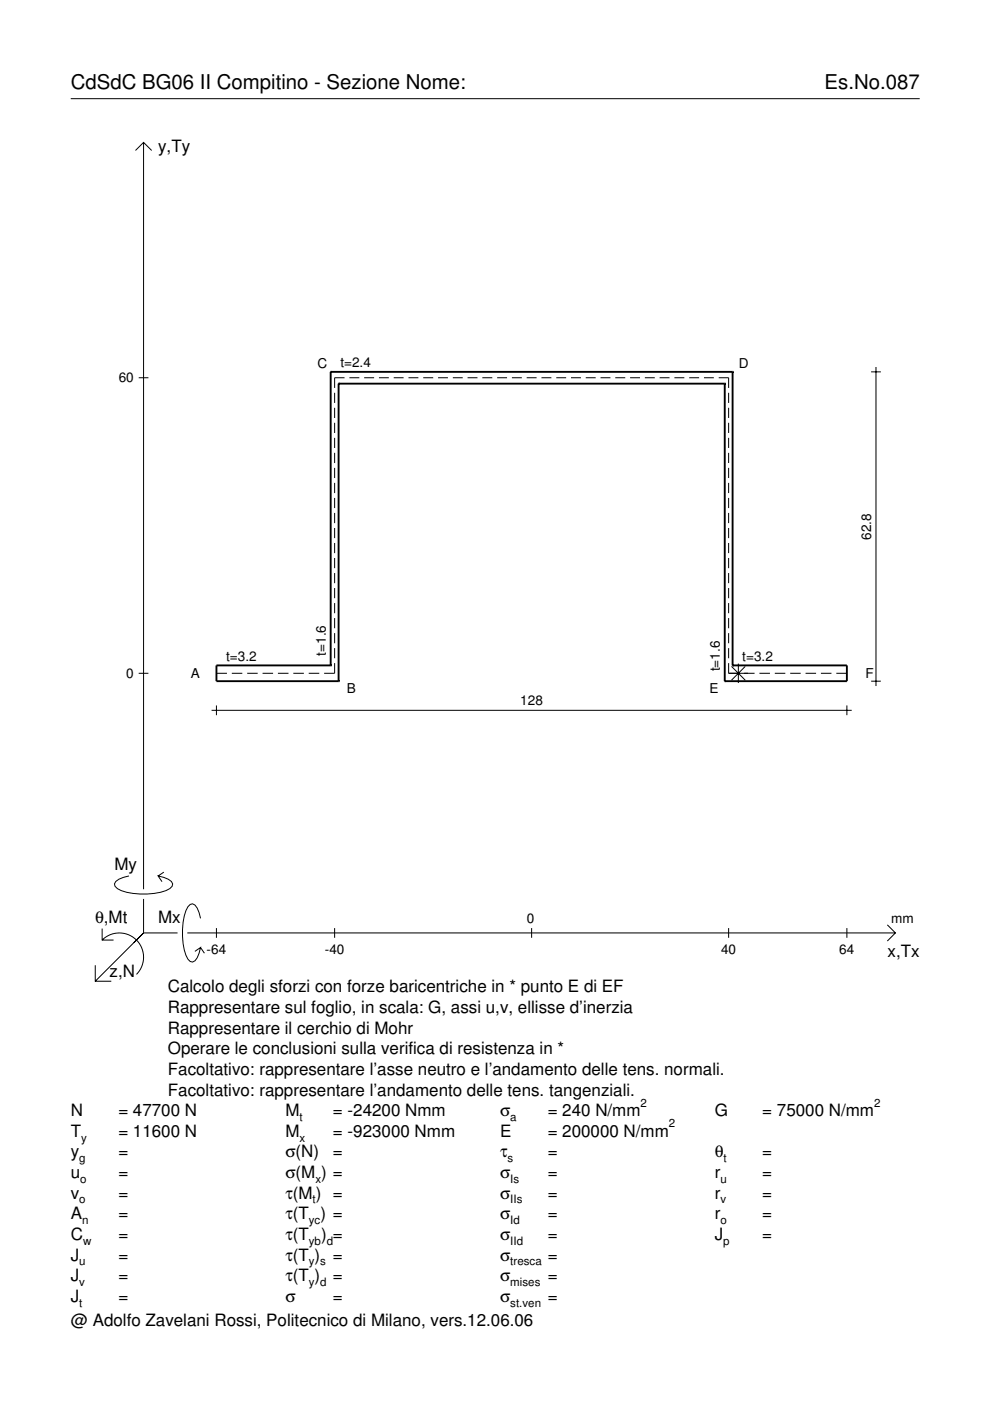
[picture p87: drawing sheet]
<svg xmlns="http://www.w3.org/2000/svg" width="210mm" height="297mm" viewBox="0 0 210 297" stroke-linecap="round" stroke-linejoin="round" font-family="sans-serif">
<defs><g id="words">
<g font-size="4.3">
<text x="15" y="18.9">CdSdC BG06 II Compitino - Sezione Nome:</text>
<text x="174.8" y="18.9">Es.No.087</text>
</g>
<g font-size="3.6">
<text x="33.5" y="32.3">y,Ty</text>
<text x="24.3" y="184.4">My</text>
<text x="20.1" y="195.7">θ,Mt</text>
<text x="33.5" y="195.7">Mx</text>
<text x="188.2" y="203">x,Tx</text>
<text x="23.2" y="207.1">z,N</text>
<text x="35.6" y="210.4">Calcolo degli sforzi con forze baricentriche in * punto E di EF</text>
<text x="35.6" y="214.8">Rappresentare sul foglio, in scala: G, assi u,v, ellisse d’inerzia</text>
<text x="35.6" y="219.2">Rappresentare il cerchio di Mohr</text>
<text x="35.6" y="223.5">Operare le conclusioni sulla verifica di resistenza in *</text>
<text x="35.6" y="227.9">Facoltativo: rappresentare l’asse neutro e l’andamento delle tens. normali.</text>
<text x="35.6" y="232.3">Facoltativo: rappresentare l’andamento delle tens. tangenziali.</text>
<text x="15" y="236.7">N</text>
<text x="25.1" y="236.7">= 47700 N</text>
<text x="60.5" y="236.7">M</text>
<text x="70.6" y="236.7">= -24200 Nmm</text>
<text x="106" y="236.7">σ</text>
<text x="116.1" y="236.7">= 240 N/mm</text>
<text x="151.5" y="236.7">G</text>
<text x="161.6" y="236.7">= 75000 N/mm</text>
<text x="15" y="241">T</text>
<text x="15" y="245.4">y</text>
<text x="25.1" y="241">= 11600 N</text>
<text x="25.1" y="245.4">=</text>
<text x="60.5" y="241">M</text>
<text x="60.5" y="245.4">σ(N)</text>
<text x="70.6" y="241">= -923000 Nmm</text>
<text x="70.6" y="245.4">=</text>
<text x="106" y="241">E</text>
<text x="106" y="245.4">τ</text>
<text x="116.1" y="241">= 200000 N/mm</text>
<text x="116.1" y="245.4">=</text>
<text x="151.5" y="245.4">θ</text>
<text x="161.6" y="245.4">=</text>
<text x="15" y="249.8">u</text>
<text x="25.1" y="249.8">=</text>
<text x="60.5" y="249.8">σ(M ) =</text>
<text x="106" y="249.8">σ</text>
<text x="116.1" y="249.8">=</text>
<text x="151.5" y="249.8">r</text>
<text x="161.6" y="249.8">=</text>
<text x="15" y="254.2">v</text>
<text x="25.1" y="254.2">=</text>
<text x="60.5" y="254.2">τ(M ) =</text>
<text x="106" y="254.2">σ</text>
<text x="116.1" y="254.2">=</text>
<text x="151.5" y="254.2">r</text>
<text x="161.6" y="254.2">=</text>
<text x="15" y="258.5">A</text>
<text x="15" y="262.9">C</text>
<text x="25.1" y="258.5">=</text>
<text x="25.1" y="262.9">=</text>
<text x="60.5" y="258.5">τ(T ) =</text>
<text x="60.5" y="262.9">τ(T</text>
<text x="68.1" y="262.9">) =</text>
<text x="106" y="258.5">σ</text>
<text x="106" y="262.9">σ</text>
<text x="116.1" y="258.5">=</text>
<text x="116.1" y="262.9">=</text>
<text x="151.5" y="258.5">r</text>
<text x="151.5" y="262.9">J</text>
<text x="161.6" y="258.5">=</text>
<text x="161.6" y="262.9">=</text>
<text x="15" y="267.3">J</text>
<text x="25.1" y="267.3">=</text>
<text x="60.5" y="267.3">τ(T )</text>
<text x="70.6" y="267.3">=</text>
<text x="106" y="267.3">σ</text>
<text x="116.1" y="267.3">=</text>
<text x="15" y="271.7">J</text>
<text x="25.1" y="271.7">=</text>
<text x="60.5" y="271.7">τ(T )</text>
<text x="70.6" y="271.7">=</text>
<text x="106" y="271.7">σ</text>
<text x="116.1" y="271.7">=</text>
<text x="15" y="281.2">@ Adolfo Zavelani Rossi, Politecnico di Milano, vers.12.06.06</text>
<text x="15" y="276">J</text>
<text x="25.1" y="276">=</text>
<text x="60.5" y="276">σ</text>
<text x="70.6" y="276">=</text>
<text x="106" y="276">σ</text>
<text x="116.1" y="276">=</text>
</g>
<g font-size="2.9">
<text x="72.2" y="77.8">t=2.4</text>
<text x="25.2" y="81.1">60</text>
<text x="67.3" y="78.1">C</text>
<text x="156.6" y="78.1">D</text>
<text x="184.7" y="114.4" transform="rotate(-90 184.7 114.4)">62.8</text>
<text x="26.8" y="143.8">0</text>
<text x="40.4" y="143.7">A</text>
<text x="47.9" y="140.1">t=3.2</text>
<text x="69.1" y="139" transform="rotate(-90 69.1 139)">t=1.6</text>
<text x="152.6" y="142.4" transform="rotate(-90 152.6 142.4)">t=1.6</text>
<text x="157.4" y="140.1">t=3.2</text>
<text x="183.5" y="143.7">F</text>
<text x="73.5" y="147">B</text>
<text x="110.3" y="149.6">128</text>
<text x="150.4" y="147">E</text>
<text x="111.7" y="195.7">0</text>
<text x="189" y="195.7">mm</text>
<text x="43.8" y="202.2">-64</text>
<text x="68.9" y="202.2">-40</text>
<text x="152.9" y="202.2">40</text>
<text x="178" y="202.2">64</text>
</g>
<g font-size="2.4">
<text x="63.5" y="237.7">t</text>
<text x="108.2" y="237.7">a</text>
<text x="135.8" y="234.7">2</text>
<text x="141.8" y="239">2</text>
<text x="185.3" y="234.7">2</text>
<text x="17.2" y="242">y</text>
<text x="63.5" y="242">x</text>
<text x="16.8" y="246.4">g</text>
<text x="17" y="250.8">o</text>
<text x="66.9" y="250.8">x</text>
<text x="107.6" y="246.4">s</text>
<text x="108.2" y="250.8">Is</text>
<text x="152.7" y="250.8">u</text>
<text x="153.4" y="246.4">t</text>
<text x="16.8" y="255.2">o</text>
<text x="66.3" y="255.2">t</text>
<text x="108.2" y="255.2">IIs</text>
<text x="152.7" y="255.2">v</text>
<text x="17.4" y="259.5">n</text>
<text x="17.6" y="263.9">w</text>
<text x="65.5" y="259.5">yc</text>
<text x="65.5" y="263.9">yb d</text>
<text x="108.2" y="259.5">Id</text>
<text x="108.2" y="263.9">IId</text>
<text x="152.7" y="259.5">o</text>
<text x="153.3" y="263.9">p</text>
<text x="16.8" y="268.3">u</text>
<text x="65.5" y="268.3">y s</text>
<text x="108.2" y="268.3">tresca</text>
<text x="16.8" y="272.7">v</text>
<text x="65.5" y="272.7">y d</text>
<text x="108.2" y="272.7">mises</text>
<text x="16.8" y="277">t</text>
<text x="108.2" y="277">st.ven</text>
</g>
</g></defs>
<g fill="none" stroke="#000" stroke-width=".21">
<path d="M15 20.9h180M28.7 31.9l1.7-1.7 1.8 1.7M30.4 30.2v158.3M184.7 78.8h2.1M185.7 77.8v67.7M29.4 80.1h2.1M70.9 83.3v2.1M70.9 86.5v2.1M70.9 89.6v2.2M70.9 92.8v2.2M70.9 96v2.2M70.9 99.2v2.2"/>
<path d="M73 80.1h-2.1v2.2M74.1 80.1h2.1M77.2 80.1h2.1M80.3 80.1h2.1M83.5 80.1h2.1M86.6 80.1h2.1M89.7 80.1h2.1M92.9 80.1h2.1M96 80.1h2.1M99.1 80.1h2.1M102.3 80.1h2.1M105.4 80.1h2.1"/>
<path d="M108.5 80.1h2.1M111.7 80.1h2.1M114.8 80.1h2.1M117.9 80.1h2.1M121.1 80.1h2.1M124.2 80.1h2.1M127.3 80.1h2.1M130.5 80.1h2.1M133.6 80.1h2.1M136.7 80.1h2.1M139.9 80.1h2.1M143 80.1h2.1"/>
<path d="M146.1 80.1h2.1M149.3 80.1h2.1M152.4 80.1h2.1v2.2M154.5 83.3v2.1M154.5 86.5v2.1M154.5 89.6v2.2M154.5 92.8v2.2M154.5 96v2.2M154.5 99.2v2.2M70.9 102.4v2.1M70.9 105.6v2.1M70.9 108.8v2.1"/>
<path d="M70.9 111.9v2.2M70.9 115.1v2.2M70.9 118.3v2.2M154.5 102.4v2.1M154.5 105.6v2.1M154.5 108.8v2.1M154.5 111.9v2.2M154.5 115.1v2.2M154.5 118.3v2.2M70.9 121.5v2.1M70.9 124.7v2.1M70.9 127.9v2.1"/>
<path d="M70.9 131v2.2M70.9 134.2v2.2M70.9 137.4v2.2M154.5 121.5v2.1M154.5 124.7v2.1M154.5 127.9v2.1M154.5 131v2.2M154.5 134.2v2.2M154.5 137.4v2.2M29.4 142.8h2.1M44.9 150.6h135.7M45.9 142.8h2.2"/>
<path d="M45.9 149.6v2M49.1 142.8h2.3M52.4 142.8h2.2M55.7 142.8h2.2M58.9 142.8h2.3M62.2 142.8h2.2M65.5 142.8h2.2M70.9 140.6v2.2h-2.2M154.5 140.6v2.2h5.5M155.1 141.3l2.9 2.9M156.5 140.7v4.1M158 141.3l-2.9 2.9"/>
<path d="M161 142.8h2.2M164.3 142.8h2.2M167.5 142.8h2.3M170.8 142.8h2.2M174.1 142.8h2.2M177.3 142.8h2.3M179.6 149.6v2M184.7 144.4h2.1M21.7 199.3a5.1 5.1 0 0 1 7.2 0 5.1 5.1 0 0 1 0 7.3M21.7 196.9v2.4h2.4M27.3 185.7a3.6 3.6 0 0 0-3 1.7l.1 .5a5.6 5.6 0 0 0 3.8 1.5 13.4 13.4 0 0 0 7.8-1l.5-.5 .1-.5a3.6 3.6 0 0 0-3.1-1.7l.8 1.2M30.4 190.6v7.2"/>
<path d="M30.4 197.8l-10.2 10.2M30.4 197.8h7.2M34.7 184.9l-1.2 .8M39.7 197.8h150.1M42.5 194.7a3.6 3.6 0 0 0-1.7-3.1l-.5 .2a5.7 5.7 0 0 0-1.5 3.7 13.3 13.3 0 0 0 1 7.9l.5 .5 .5 .1a3.6 3.6 0 0 0 1.7-3.1l-1.2 .8M45.9 196.8v2M70.9 196.8v2M112.7 196.8v2M154.5 196.8v2M179.6 196.8v2M188.1 196.1l1.7 1.7-1.7 1.7M20.2 204.7v3.3h3.4"/>
<path d="M42.5 200.9l.8 1.2"/>
</g>
<g fill="none" stroke="#000" stroke-width=".4">
<path d="M70.1 78.8h.1M70.1 78.8v62.3M70.1 78.8h85.2M155.3 78.8h.1M155.3 78.8v62.3M71.8 81.3h.1M71.8 81.3v63.1M71.8 81.3h81.9M153.7 81.3h.1M153.7 81.3v63.1M70.1 141.1h.1M70.1 141.1h-24.2v3.3h25.9"/>
<path d="M71.8 144.4h.1M153.7 144.4h.1M155.3 141.1h.1M155.3 141.1h24.3v3.3h-25.9"/>
</g>
<use href="#words"/>
</svg>
